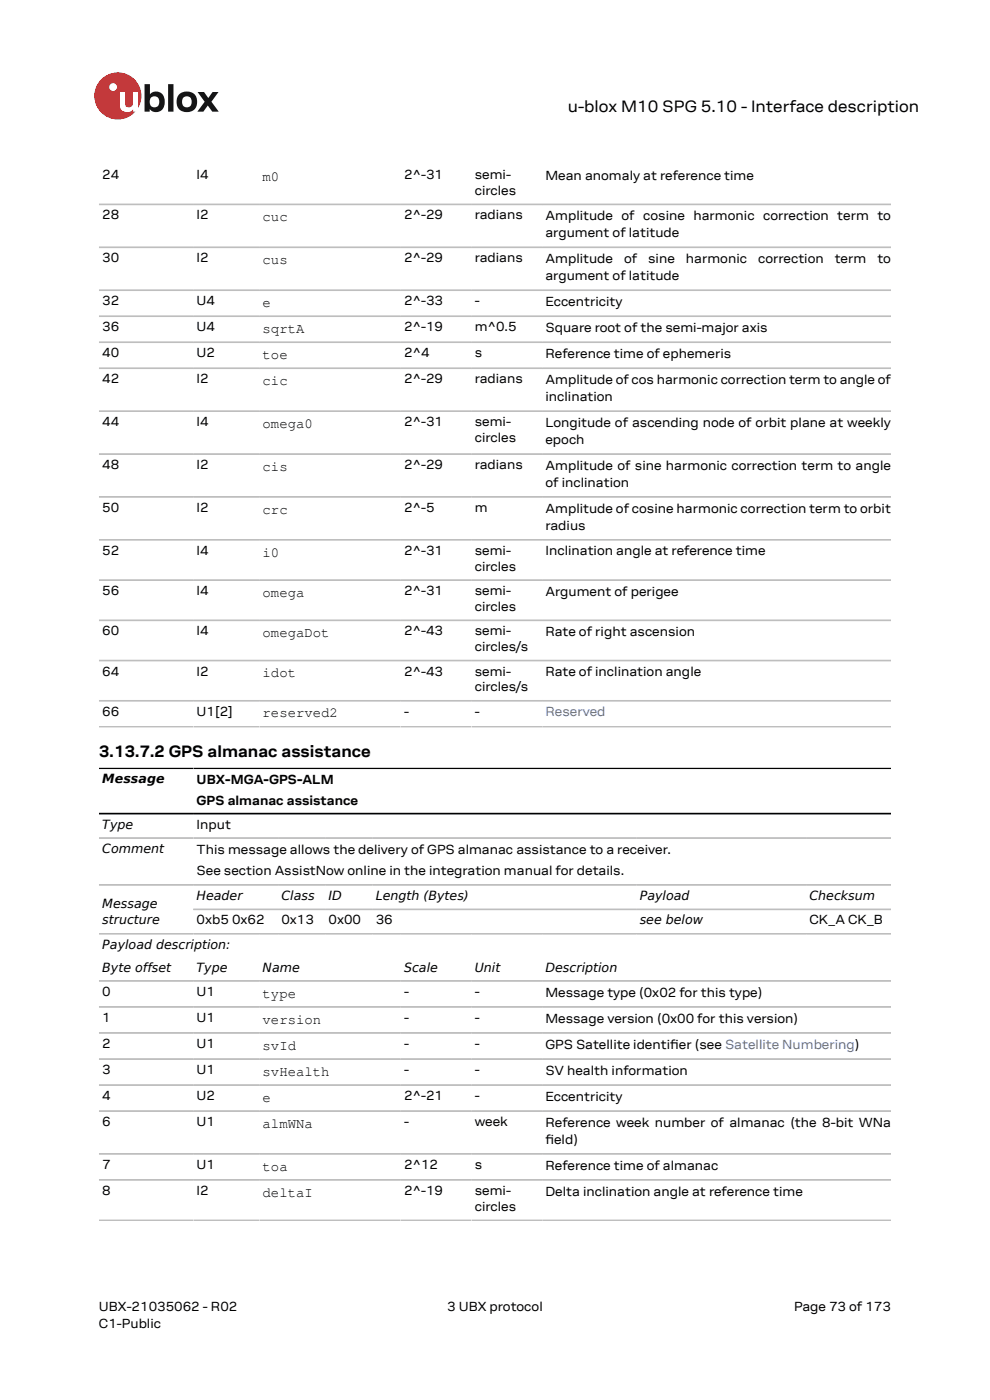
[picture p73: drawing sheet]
<svg xmlns="http://www.w3.org/2000/svg" width="210mm" height="297mm" viewBox="0 0 210 297" stroke-linecap="round" stroke-linejoin="round" font-family="sans-serif">
<defs><g id="words">
<g font-size="3.5">
<text x="120.4" y="23.7">u-blox M10 SPG 5.10 - Interface description</text>
<text x="21" y="160.6">3.13.7.2 GPS almanac assistance</text>
</g>
<g font-size="3">
<text x="55.7" y="38.4">m0</text>
<text x="55.7" y="46.9">cuc</text>
<text x="55.7" y="56">cus</text>
<text x="55.7" y="65.1">e</text>
<text x="55.7" y="70.6">sqrtA</text>
<text x="55.7" y="76.1">toe</text>
<text x="55.7" y="81.7">cic</text>
<text x="55.7" y="90.8">omega0</text>
<text x="55.7" y="99.9">cis</text>
<text x="55.7" y="109">crc</text>
<text x="55.7" y="118.1">i0</text>
<text x="55.7" y="126.6">omega</text>
<text x="55.7" y="135.1">omegaDot</text>
<text x="55.7" y="143.7">idot</text>
<text x="55.7" y="152.2">reserved2</text>
<text x="55.7" y="211.6">type</text>
<text x="55.7" y="217.2">version</text>
<text x="55.7" y="222.7">svId</text>
<text x="55.7" y="228.2">svHealth</text>
<text x="55.7" y="233.7">e</text>
<text x="55.7" y="239.2">almWNa</text>
<text x="55.7" y="248.3">toa</text>
<text x="55.7" y="253.8">deltaI</text>
</g>
<g font-size="2.8">
<text x="21.7" y="38">24</text>
<text x="41.7" y="38">I4</text>
<text x="85.7" y="38">2^-31</text>
<text x="100.7" y="38">semi-</text>
<text x="100.7" y="41.4">circles</text>
<text x="115.7" y="38.1">Mean anomaly at reference time</text>
<text x="21.7" y="46.5">28</text>
<text x="41.7" y="46.5">I2</text>
<text x="85.7" y="46.5">2^-29</text>
<text x="100.7" y="46.5">radians</text>
<text x="115.7" y="46.7">Amplitude of cosine harmonic correction term to</text>
<text x="115.7" y="50.3">argument of latitude</text>
<text x="21.7" y="55.6">30</text>
<text x="41.7" y="55.6">I2</text>
<text x="85.7" y="55.6">2^-29</text>
<text x="100.7" y="55.6">radians</text>
<text x="115.7" y="55.8">Amplitude</text>
<text x="115.7" y="59.4">argument of latitude</text>
<text x="132.4" y="55.8">of</text>
<text x="137.5" y="55.8">sine</text>
<text x="145.5" y="55.8">harmonic</text>
<text x="160.8" y="55.8">correction</text>
<text x="177.1" y="55.8">term</text>
<text x="186.1" y="55.8">to</text>
<text x="21.7" y="64.7">32</text>
<text x="41.7" y="64.7">U4</text>
<text x="85.7" y="64.7">2^-33</text>
<text x="100.7" y="64.7">-</text>
<text x="115.7" y="64.9">Eccentricity</text>
<text x="21.7" y="70.2">36</text>
<text x="41.7" y="70.2">U4</text>
<text x="85.7" y="70.2">2^-19</text>
<text x="100.7" y="70.2">m^0.5</text>
<text x="115.7" y="70.4">Square root of the semi-major axis</text>
<text x="21.7" y="75.8">40</text>
<text x="41.7" y="75.8">U2</text>
<text x="85.7" y="75.8">2^4</text>
<text x="100.7" y="75.8">s</text>
<text x="115.7" y="75.9">Reference time of ephemeris</text>
<text x="21.7" y="81.3">42</text>
<text x="41.7" y="81.3">I2</text>
<text x="85.7" y="81.3">2^-29</text>
<text x="100.7" y="81.3">radians</text>
<text x="115.7" y="81.4">Amplitude of cos harmonic correction term to angle of</text>
<text x="115.7" y="85.1">inclination</text>
<text x="21.7" y="90.4">44</text>
<text x="41.7" y="90.4">I4</text>
<text x="85.7" y="90.4">2^-31</text>
<text x="100.7" y="90.4">semi-</text>
<text x="100.7" y="93.8">circles</text>
<text x="115.7" y="90.5">Longitude of ascending node of orbit plane at weekly</text>
<text x="115.7" y="94.2">epoch</text>
<text x="21.7" y="99.5">48</text>
<text x="41.7" y="99.5">I2</text>
<text x="85.7" y="99.5">2^-29</text>
<text x="100.7" y="99.5">radians</text>
<text x="115.7" y="99.6">Amplitude of sine harmonic correction term to angle</text>
<text x="115.7" y="103.3">of inclination</text>
<text x="21.7" y="108.6">50</text>
<text x="41.7" y="108.6">I2</text>
<text x="85.7" y="108.6">2^-5</text>
<text x="100.7" y="108.6">m</text>
<text x="115.7" y="108.7">Amplitude of cosine harmonic correction term to orbit</text>
<text x="115.7" y="112.4">radius</text>
<text x="21.7" y="117.7">52</text>
<text x="41.7" y="117.7">I4</text>
<text x="85.7" y="117.7">2^-31</text>
<text x="100.7" y="117.7">semi-</text>
<text x="115.7" y="117.8">Inclination angle at reference time</text>
<text x="100.7" y="121.1">circles</text>
<text x="21.7" y="126.2">56</text>
<text x="41.7" y="126.2">I4</text>
<text x="85.7" y="126.2">2^-31</text>
<text x="100.7" y="126.2">semi-</text>
<text x="100.7" y="129.6">circles</text>
<text x="115.7" y="126.4">Argument of perigee</text>
<text x="21.7" y="134.8">60</text>
<text x="41.7" y="134.8">I4</text>
<text x="85.7" y="134.8">2^-43</text>
<text x="100.7" y="134.8">semi-</text>
<text x="115.7" y="134.9">Rate of right ascension</text>
<text x="21.7" y="143.3">64</text>
<text x="41.7" y="143.3">I2</text>
<text x="85.7" y="143.3">2^-43</text>
<text x="100.7" y="138.2">circles/s</text>
<text x="100.7" y="143.3">semi-</text>
<text x="115.7" y="143.4">Rate of inclination angle</text>
<text x="100.7" y="146.7">circles/s</text>
<text x="21.7" y="151.8">66</text>
<text x="41.7" y="151.8">U1[2]</text>
<text x="85.7" y="151.8">-</text>
<text x="100.7" y="151.8">-</text>
<text x="41.7" y="166.3">UBX-MGA-GPS-ALM</text>
<text x="41.7" y="170.8">GPS almanac assistance</text>
<text x="41.7" y="175.8">Input</text>
<text x="41.7" y="181.1">This message allows the delivery of GPS almanac assistance to a receiver.</text>
<text x="41.7" y="185.6">See section AssistNow online in the integration manual for details.</text>
<text x="41.7" y="196.1">0xb5 0x62</text>
<text x="59.7" y="196.1">0x13</text>
<text x="69.7" y="196.1">0x00</text>
<text x="79.7" y="196.1">36</text>
<text x="171.7" y="196.1">CK_A CK_B</text>
<text x="21.7" y="211.3">0</text>
<text x="41.7" y="211.3">U1</text>
<text x="85.7" y="211.3">-</text>
<text x="100.7" y="211.3">-</text>
<text x="115.7" y="211.4">Message type (0x02 for this type)</text>
<text x="21.7" y="216.8">1</text>
<text x="41.7" y="216.8">U1</text>
<text x="85.7" y="216.8">-</text>
<text x="100.7" y="216.8">-</text>
<text x="115.7" y="216.9">Message version (0x00 for this version)</text>
<text x="21.7" y="222.3">2</text>
<text x="21.7" y="227.8">3</text>
<text x="41.7" y="222.3">U1</text>
<text x="41.7" y="227.8">U1</text>
<text x="85.7" y="222.3">-</text>
<text x="85.7" y="227.8">-</text>
<text x="100.7" y="222.3">-</text>
<text x="100.7" y="227.8">-</text>
<text x="115.7" y="222.5">GPS Satellite identifer (see Satellite Numbering)</text>
<text x="115.7" y="228">SV health information</text>
<text x="142.2" y="222.5">i</text>
<text x="21.7" y="233.3">4</text>
<text x="41.7" y="233.3">U2</text>
<text x="85.7" y="233.3">2^-21</text>
<text x="100.7" y="233.3">-</text>
<text x="115.7" y="233.5">Eccentricity</text>
<text x="21.7" y="238.9">6</text>
<text x="41.7" y="238.9">U1</text>
<text x="85.7" y="238.9">-</text>
<text x="100.7" y="238.9">week</text>
<text x="115.7" y="239">Reference week number of almanac (the 8-bit WNa</text>
<text x="115.7" y="242.7">f</text>
<text x="115.7" y="242.7">ield)</text>
<text x="21.7" y="248">7</text>
<text x="41.7" y="248">U1</text>
<text x="85.7" y="248">2^12</text>
<text x="100.7" y="248">s</text>
<text x="115.7" y="248.1">Reference time of almanac</text>
<text x="21.7" y="253.5">8</text>
<text x="41.7" y="253.5">I2</text>
<text x="85.7" y="253.5">2^-19</text>
<text x="100.7" y="253.5">semi-</text>
<text x="100.7" y="256.9">circles</text>
<text x="115.7" y="253.6">Delta inclination angle at reference time</text>
<text x="21" y="278">UBX-21035062 - R02</text>
<text x="21" y="281.8">C1-Public</text>
<text x="94.9" y="278">3 UBX protocol</text>
<text x="168.4" y="278">Page 73 of 173</text>
</g>
<text font-size="2.8" fill="#4664b4" x="115.7" y="151.8">Reserved</text>
<g font-size="2.7">
<text x="21.7" y="166.2">Message</text>
<text x="21.7" y="175.8">Type</text>
<text x="21.7" y="181">Comment</text>
<text x="41.7" y="190.9">Header</text>
<text x="59.7" y="190.9">Class</text>
<text x="69.7" y="190.9">ID</text>
<text x="79.7" y="190.9">Length (Bytes)</text>
<text x="135.7" y="190.9">Payload</text>
<text x="171.7" y="190.9">Checksum</text>
<text x="21.7" y="192.7">Message</text>
<text x="21.7" y="196.1">structure</text>
<text x="135.7" y="196.1">see below</text>
<text x="21.7" y="201.3">Payload description:</text>
<text x="21.7" y="206.1">Byte offset</text>
<text x="41.7" y="206.1">Type</text>
<text x="55.7" y="206.1">Name</text>
<text x="85.7" y="206.1">Scale</text>
<text x="100.7" y="206.1">Unit</text>
<text x="115.7" y="206.1">Description</text>
</g>
</g></defs>
<circle cx="25" cy="20.4" r="5" fill="#ed2023"/>
<circle cx="24" cy="18.5" r=".83" fill="#fff"/>
<g fill="#151516">
<path d="M35.7 17.9h1.1v5.8h-1.1z"/>
<path d="M41.9 19.5h1.4l.9 1.3 .9-1.3h1.3l-1.6 2.1 1.6 2.1h-1.4l-.9-1.3-1 1.3h-1.2l1.5-2.1z"/>
<path d="M32 20.7a1.17 1.17 0 0 0-.1 1.5 1.17 1.17 0 0 0 1.4 .4 1.16 1.16 0 0 0 .4-1.6 1.16 1.16 0 0 0-1.7-.3zM30.7 17.9h1.1v2.1a1.82 1.82 0 0 1 2.2-.4 1.82 1.82 0 0 1 .9 2 1.83 1.83 0 0 1-1 2 1.83 1.83 0 0 1-2.1-.5v.6h-1.1z"/>
<path d="M38.9 20.7a1.18 1.18 0 0 0-.2 1.5 1.18 1.18 0 0 0 1.5 .4 1.18 1.18 0 0 0 .4-1.5 1.18 1.18 0 0 0-1.5-.5zM37.4 21.6a2.25 2.25 0 0 1 4.5 0 2.25 2.25 0 0 1-4.5 0z"/>
</g>
<path d="M25.4 19.5h1.1v2.5a.84 .84 0 0 0 1 .8 .84 .84 0 0 0 .7-1v-2.3h1.1v4.2h-1.1v-.5a1.59 1.59 0 0 1-1.8 .5 1.59 1.59 0 0 1-1-1.5z" fill="#fff"/>
<g fill="none" stroke="#bebebe" stroke-width=".35">
<path d="M21 43.4h168M21 52.5h168M21 61.6h168M21 67.1h168M21 72.6h168M21 78.1h168M21 87.2h168M21 96.3h168M21 105.4h168M21 114.5h168M21 123.1h168M21 131.6h168"/>
<path d="M21 140.1h168M21 148.7h168M21 154.2h168M21 177.8h168M21 187.7h168M21 198.1h168M41 192.9h148M21 208.1h168M21 213.6h168M21 219.1h168M21 224.7h168M21 230.2h168"/>
<path d="M21 235.7h168M21 244.8h168M21 250.3h168M21 258.9h168"/>
</g>
<path d="M21 163h168M21 172.6h168" fill="none" stroke="#000" stroke-width=".35"/>
<use href="#words"/>
</svg>
